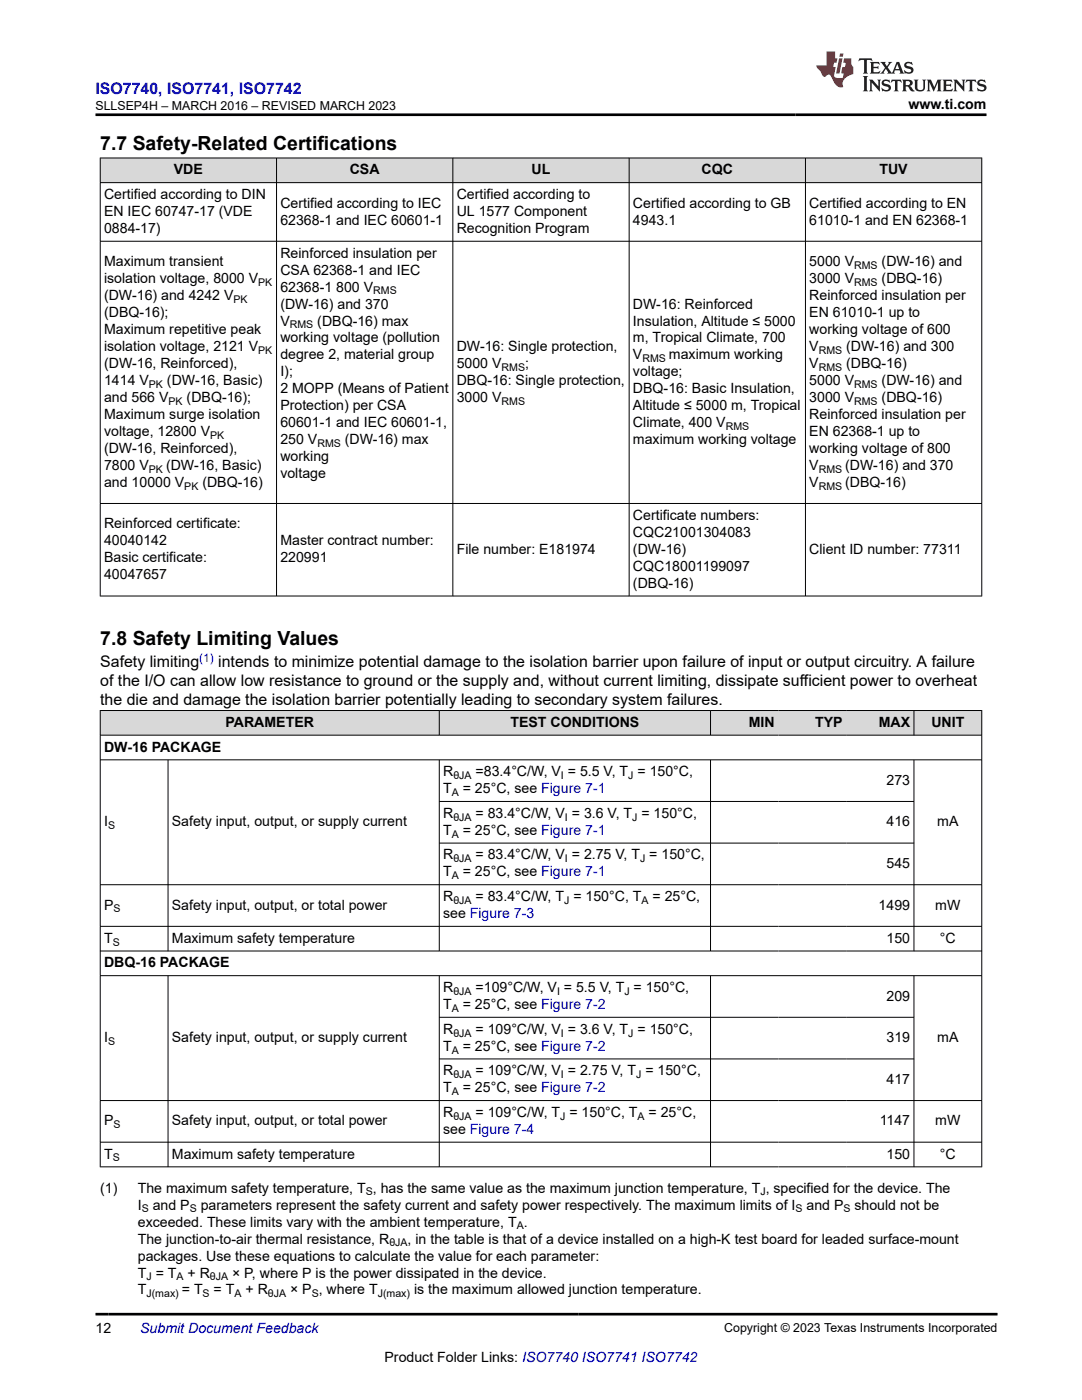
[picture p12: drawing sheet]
<svg xmlns="http://www.w3.org/2000/svg" width="216mm" height="279mm" viewBox="0 0 216 279" stroke-linecap="round" stroke-linejoin="round" font-family="sans-serif">
<defs><g id="words">
<g font-size="3.9">
<text x="20" y="29.9">7.7 Safety-Related Certifications</text>
<text x="20" y="128.7">7.8 Safety Limiting Values</text>
</g>
<text font-size="3.2" fill="#00f" x="19" y="18.7">ISO7740, ISO7741, ISO7742</text>
<g font-size="3.2">
<text x="20" y="133.1">Safety limiting</text>
<text x="20" y="136.9">of the I/O can allow low resistance to ground or the supply and, without current limiting, dissipate sufficient power to overheat</text>
<text x="43.6" y="133.1">intends to minimize potential damage to the isolation barrier upon failure of input or output circuitry. A failure</text>
<text x="20" y="140.7">the die and damage the isolation barrier potentially leading to secondary system failures.</text>
</g>
<g font-size="2.8">
<text x="181.3" y="21.8">www.ti.com</text>
<text x="34.7" y="34.8">VDE</text>
<text x="69.8" y="34.8">CSA</text>
<text x="106.1" y="34.8">UL</text>
<text x="140" y="34.8">CQC</text>
<text x="175.5" y="34.8">TUV</text>
<text x="20.8" y="39.7">Certified according to DIN</text>
<text x="55.9" y="41.4">Certified according to IEC</text>
<text x="91.1" y="39.7">Certified according to</text>
<text x="126.3" y="41.4">Certified according to GB</text>
<text x="161.5" y="41.4">Certified according to EN</text>
<text x="20.8" y="43.1">EN IEC 60747-17 (VDE</text>
<text x="20.8" y="46.5">0884-17)</text>
<text x="55.9" y="44.8">62368-1 and IEC 60601-1</text>
<text x="91.1" y="43.1">UL 1577 Component</text>
<text x="91.1" y="46.5">Recognition Program</text>
<text x="126.3" y="44.8">4943.1</text>
<text x="161.5" y="44.8">61010-1 and EN 62368-1</text>
<text x="20.8" y="53.1">Maximum transient</text>
<text x="55.9" y="51.4">Reinforced insulation per</text>
<text x="161.5" y="53.1">5000 V</text>
<text x="175.9" y="53.1">(DW-16) and</text>
<text x="20.8" y="56.5">isolation voltage, 8000 V</text>
<text x="20.8" y="59.9">(DW-16) and 4242 V</text>
<text x="55.9" y="54.8">CSA 62368-1 and IEC</text>
<text x="55.9" y="58.2">62368-1 800 V</text>
<text x="161.5" y="59.9">Reinforced insulation per</text>
<text x="161.5" y="56.5">3000 V</text>
<text x="175.9" y="56.5">(DBQ-16)</text>
<text x="20.8" y="63.3">(DBQ-16);</text>
<text x="55.9" y="61.6">(DW-16) and 370</text>
<text x="55.9" y="65">V</text>
<text x="63.3" y="65">(DBQ-16) max</text>
<text x="126.3" y="61.6">DW-16: Reinforced</text>
<text x="126.3" y="65">Insulation, Altitude ≤ 5000</text>
<text x="161.5" y="63.3">EN 61010-1 up to</text>
<text x="20.8" y="66.7">Maximum repetitive peak</text>
<text x="20.8" y="70">isolation voltage, 2121 V</text>
<text x="55.9" y="68.4">working voltage (pollution</text>
<text x="55.9" y="71.7">degree 2, material group</text>
<text x="91.1" y="70">DW-16: Single protection,</text>
<text x="126.3" y="68.4">m, Tropical Climate, 700</text>
<text x="126.3" y="71.7">V</text>
<text x="133.5" y="71.7">maximum working</text>
<text x="161.5" y="66.7">working voltage of 600</text>
<text x="161.5" y="70">V</text>
<text x="168.9" y="70">(DW-16) and 300</text>
<text x="20.8" y="73.4">(DW-16, Reinforced),</text>
<text x="20.8" y="76.8">1414 V</text>
<text x="33.3" y="76.8">(DW-16, Basic)</text>
<text x="55.9" y="75.1">I);</text>
<text x="91.1" y="73.4">5000 V</text>
<text x="91.1" y="76.8">DBQ-16: Single protection,</text>
<text x="104.8" y="73.4">;</text>
<text x="126.3" y="75.1">voltage;</text>
<text x="161.5" y="76.8">5000 V</text>
<text x="161.5" y="73.4">V</text>
<text x="168.9" y="73.4">(DBQ-16)</text>
<text x="175.9" y="76.8">(DW-16) and</text>
<text x="20.8" y="80.2">and 566 V</text>
<text x="20.8" y="83.6">Maximum surge isolation</text>
<text x="37.2" y="80.2">(DBQ-16);</text>
<text x="55.9" y="78.5">2 MOPP (Means of Patient</text>
<text x="55.9" y="81.9">Protection) per CSA</text>
<text x="91.1" y="80.2">3000 V</text>
<text x="126.3" y="78.5">DBQ-16: Basic Insulation,</text>
<text x="126.3" y="81.9">Altitude ≤ 5000 m, Tropical</text>
<text x="161.5" y="80.2">3000 V</text>
<text x="161.5" y="83.6">Reinforced insulation per</text>
<text x="175.9" y="80.2">(DBQ-16)</text>
<text x="20.8" y="87">voltage, 12800 V</text>
<text x="55.9" y="85.3">60601-1 and IEC 60601-1,</text>
<text x="55.9" y="88.7">250 V</text>
<text x="68.8" y="88.7">(DW-16) max</text>
<text x="126.3" y="88.7">maximum working voltage</text>
<text x="126.3" y="85.3">Climate, 400 V</text>
<text x="161.5" y="87">EN 62368-1 up to</text>
<text x="20.8" y="90.4">(DW-16, Reinforced),</text>
<text x="20.8" y="93.8">7800 V</text>
<text x="33.1" y="93.8">(DW-16, Basic)</text>
<text x="55.9" y="92.1">working</text>
<text x="55.9" y="95.4">voltage</text>
<text x="161.5" y="90.4">working voltage of 800</text>
<text x="161.5" y="93.8">V</text>
<text x="168.7" y="93.8">(DW-16) and 370</text>
<text x="20.8" y="97.1">and 10000 V</text>
<text x="40.4" y="97.1">(DBQ-16)</text>
<text x="161.5" y="97.1">V</text>
<text x="168.7" y="97.1">(DBQ-16)</text>
<text x="20.8" y="105.4">Reinforced certificate:</text>
<text x="126.3" y="103.8">Certificate numbers:</text>
<text x="126.3" y="107.1">CQC21001304083</text>
<text x="20.8" y="108.8">40040142</text>
<text x="20.8" y="112.2">Basic certificate:</text>
<text x="55.9" y="108.8">Master contract number:</text>
<text x="55.9" y="112.2">220991</text>
<text x="91.1" y="110.5">File number: E181974</text>
<text x="126.3" y="110.5">(DW-16)</text>
<text x="126.3" y="113.9">CQC18001199097</text>
<text x="161.5" y="110.5">Client ID number: 77311</text>
<text x="20.8" y="115.6">40047657</text>
<text x="126.3" y="117.3">(DBQ-16)</text>
<text x="20.8" y="150">DW-16 PACKAGE</text>
<text x="45" y="145.1">PARAMETER</text>
<text x="101.9" y="145.1">TEST CONDITIONS</text>
<text x="149.4" y="145.1">MIN</text>
<text x="162.6" y="145.1">TYP</text>
<text x="175.3" y="145.1">MAX</text>
<text x="185.8" y="145.1">UNIT</text>
<text x="88.4" y="154.9">R</text>
<text x="94.9" y="154.9">=83.4°C/W, V = 5.5 V, T = 150°C,</text>
<text x="88.4" y="158.3">T</text>
<text x="92.3" y="158.3">= 25°C, see Figure 7-1</text>
<text x="176.9" y="156.6">273</text>
<text x="20.8" y="164.9">I</text>
<text x="34.3" y="164.9">Safety input, output, or supply current</text>
<text x="88.4" y="163.2">R</text>
<text x="88.4" y="166.6">T</text>
<text x="92.3" y="166.6">= 25°C, see Figure 7-1</text>
<text x="94.9" y="163.2">= 83.4°C/W, V = 3.6 V, T = 150°C,</text>
<text x="176.9" y="164.9">416</text>
<text x="187" y="164.9">mA</text>
<text x="88.4" y="171.5">R</text>
<text x="94.9" y="171.5">= 83.4°C/W, V = 2.75 V, T = 150°C,</text>
<text x="176.9" y="173.2">545</text>
<text x="88.4" y="179.8">R</text>
<text x="88.4" y="174.9">T</text>
<text x="92.3" y="174.9">= 25°C, see Figure 7-1</text>
<text x="94.9" y="179.8">= 83.4°C/W, T = 150°C, T</text>
<text x="130.2" y="179.8">= 25°C,</text>
<text x="20.8" y="181.5">P</text>
<text x="34.3" y="181.5">Safety input, output, or total power</text>
<text x="88.4" y="183.2">see Figure 7-3</text>
<text x="175.3" y="181.5">1499</text>
<text x="186.6" y="181.5">mW</text>
<text x="20.8" y="188.1">T</text>
<text x="34.3" y="188.1">Maximum safety temperature</text>
<text x="176.9" y="188.1">150</text>
<text x="187.6" y="188.1">°C</text>
<text x="20.8" y="193.1">DBQ-16 PACKAGE</text>
<text x="88.4" y="198">R</text>
<text x="94.9" y="198">=109°C/W, V = 5.5 V, T = 150°C,</text>
<text x="88.4" y="201.4">T</text>
<text x="92.3" y="201.4">= 25°C, see Figure 7-2</text>
<text x="176.9" y="199.7">209</text>
<text x="20.8" y="208">I</text>
<text x="34.3" y="208">Safety input, output, or supply current</text>
<text x="88.4" y="206.3">R</text>
<text x="88.4" y="209.7">T</text>
<text x="92.3" y="209.7">= 25°C, see Figure 7-2</text>
<text x="94.9" y="206.3">= 109°C/W, V = 3.6 V, T = 150°C,</text>
<text x="176.9" y="208">319</text>
<text x="187" y="208">mA</text>
<text x="88.4" y="214.6">R</text>
<text x="94.9" y="214.6">= 109°C/W, V = 2.75 V, T = 150°C,</text>
<text x="88.4" y="218">T</text>
<text x="92.3" y="218">= 25°C, see Figure 7-2</text>
<text x="176.9" y="216.3">417</text>
<text x="20.8" y="224.6">P</text>
<text x="34.3" y="224.6">Safety input, output, or total power</text>
<text x="88.4" y="226.3">see Figure 7-4</text>
<text x="88.4" y="222.9">R</text>
<text x="94.9" y="222.9">= 109°C/W, T = 150°C, T</text>
<text x="129.4" y="222.9">= 25°C,</text>
<text x="175.5" y="224.6">1147</text>
<text x="186.6" y="224.6">mW</text>
<text x="20.8" y="231.2">T</text>
<text x="34.3" y="231.2">Maximum safety temperature</text>
<text x="176.9" y="231.2">150</text>
<text x="187.6" y="231.2">°C</text>
<text x="20" y="238">(1)</text>
<text x="27.5" y="238">The maximum safety temperature, T , has the same value as the maximum junction temperature, T , specified for the device. The</text>
<text x="27.5" y="244.8">exceeded. These limits vary with the ambient temperature, T .</text>
<text x="27.5" y="241.4">I</text>
<text x="30.5" y="241.4">and P</text>
<text x="40.1" y="241.4">parameters represent the safety current and safety power respectively. The maximum limits of I</text>
<text x="160.9" y="241.4">and P</text>
<text x="170.5" y="241.4">should not be</text>
<text x="27.5" y="251.6">packages. Use these equations to calculate the value for each parameter:</text>
<text x="27.5" y="248.2">The junction-to-air thermal resistance, R</text>
<text x="81.3" y="248.2">, in the table is that of a device installed on a high-K test board for leaded surface-mount</text>
<text x="27.5" y="255">T = T</text>
<text x="37.4" y="255">+ R</text>
<text x="46.3" y="255">× P, where P is the power dissipated in the device.</text>
<text x="27.5" y="258.3">T</text>
<text x="36.3" y="258.3">= T</text>
<text x="42.6" y="258.3">= T</text>
<text x="49" y="258.3">+ R</text>
<text x="57.9" y="258.3">× P , where T</text>
<text x="82.6" y="258.3">is the maximum allowed junction temperature.</text>
<text x="19" y="266.1">12</text>
<text x="76.7" y="271.7">Product Folder Links: ISO7740 ISO7741 ISO7742</text>
</g>
<text font-size="2.8" fill="#00f" x="28" y="266.1">Submit Document Feedback</text>
<g font-size="2.5">
<text x="19" y="21.9">SLLSEP4H – MARCH 2016 – REVISED MARCH 2023</text>
<text x="144.5" y="265.8">Copyright © 2023 Texas Instruments Incorporated</text>
</g>
<text font-size="2.4" fill="#00f" x="39.8" y="132.1">(1)</text>
<g font-size="2.1">
<text x="170.4" y="53.7">RMS</text>
<text x="51.5" y="57.1">PK</text>
<text x="74.5" y="58.8">RMS</text>
<text x="170.4" y="57.1">RMS</text>
<text x="46.6" y="60.5">PK</text>
<text x="57.8" y="65.5">RMS</text>
<text x="51.5" y="70.6">PK</text>
<text x="163.4" y="70.6">RMS</text>
<text x="29.7" y="77.4">PK</text>
<text x="100.1" y="74">RMS</text>
<text x="128.2" y="72.3">RMS</text>
<text x="163.4" y="74">RMS</text>
<text x="170.4" y="77.4">RMS</text>
<text x="33.6" y="80.8">PK</text>
<text x="100.1" y="80.8">RMS</text>
<text x="170.4" y="80.8">RMS</text>
<text x="42" y="87.5">PK</text>
<text x="63.3" y="89.2">RMS</text>
<text x="144.8" y="85.9">RMS</text>
<text x="29.7" y="94.3">PK</text>
<text x="163.4" y="94.3">RMS</text>
<text x="36.8" y="97.7">PK</text>
<text x="163.4" y="97.7">RMS</text>
<text x="90.5" y="155.5">θJA</text>
<text x="111.9" y="155.5">I</text>
<text x="125.4" y="155.5">J</text>
<text x="90.1" y="158.9">A</text>
<text x="21.6" y="165.5">S</text>
<text x="90.1" y="167.2">A</text>
<text x="90.5" y="163.8">θJA</text>
<text x="112.7" y="163.8">I</text>
<text x="126.2" y="163.8">J</text>
<text x="90.5" y="172.1">θJA</text>
<text x="112.7" y="172.1">I</text>
<text x="127.7" y="172.1">J</text>
<text x="90.1" y="175.5">A</text>
<text x="22.6" y="182.1">S</text>
<text x="90.5" y="180.4">θJA</text>
<text x="112.6" y="180.4">J</text>
<text x="128" y="180.4">A</text>
<text x="22.5" y="188.7">S</text>
<text x="90.1" y="201.9">A</text>
<text x="90.5" y="198.6">θJA</text>
<text x="111.2" y="198.6">I</text>
<text x="124.6" y="198.6">J</text>
<text x="21.6" y="208.6">S</text>
<text x="90.5" y="206.9">θJA</text>
<text x="111.9" y="206.9">I</text>
<text x="125.4" y="206.9">J</text>
<text x="90.1" y="210.2">A</text>
<text x="90.5" y="215.2">θJA</text>
<text x="111.9" y="215.2">I</text>
<text x="126.9" y="215.2">J</text>
<text x="90.1" y="218.6">A</text>
<text x="22.6" y="225.2">S</text>
<text x="90.5" y="223.5">θJA</text>
<text x="111.8" y="223.5">J</text>
<text x="127.2" y="223.5">A</text>
<text x="22.5" y="231.8">S</text>
<text x="73" y="238.6">S</text>
<text x="151.7" y="238.6">J</text>
<text x="28.3" y="242">S</text>
<text x="37.9" y="242">S</text>
<text x="103.1" y="245.4">A</text>
<text x="158.7" y="242">S</text>
<text x="168.3" y="242">S</text>
<text x="77.7" y="248.7">θJA</text>
<text x="29.2" y="255.5">J</text>
<text x="35.2" y="255.5">A</text>
<text x="41.9" y="255.5">θJA</text>
<text x="29.2" y="258.9">J(max)</text>
<text x="40.4" y="258.9">S</text>
<text x="46.8" y="258.9">A</text>
<text x="53.5" y="258.9">θJA</text>
<text x="62.2" y="258.9">S</text>
<text x="75.4" y="258.9">J(max)</text>
</g>
</g></defs>
<g fill="#d8d8d8">
<path d="M20 31.5h175.9v5h-175.9z" fill-rule="evenodd"/>
<path d="M20.1 31.6h35v4.8h-35z" fill-rule="evenodd"/>
<path d="M55.2 31.6h35.1v4.8h-35.1z" fill-rule="evenodd"/>
<path d="M90.4 31.6h35.1v4.8h-35.1z" fill-rule="evenodd"/>
<path d="M125.6 31.6h35.1v4.8h-35.1z" fill-rule="evenodd"/>
<path d="M160.8 31.6h35v4.8h-35z" fill-rule="evenodd"/>
</g>
<path d="M19.9 31.5h176.1M19.9 36.5h176.1M20 31.5v87.5M55.2 31.5v87.5M90.4 31.5v87.5M125.5 31.5v87.5M160.7 31.5v87.5M195.9 31.5v87.5M19.9 48.1h176.1M19.9 100.5h176.1M19.9 118.9h176.1" fill="none" stroke="#000" stroke-width=".2"/>
<g fill="#d8d8d8">
<path d="M20 141.8h175.9v4.9h-175.9z" fill-rule="evenodd"/>
<path d="M20.1 141.9h67.5v4.8h-67.5z" fill-rule="evenodd"/>
<path d="M87.7 141.9h54v4.8h-54z" fill-rule="evenodd"/>
<path d="M141.8 141.9h13.5v4.8h-13.5z" fill-rule="evenodd"/>
<path d="M155.3 141.9h13.5v4.8h-13.5z" fill-rule="evenodd"/>
<path d="M168.8 141.9h13.5v4.8h-13.5z" fill-rule="evenodd"/>
<path d="M182.4 141.9h13.4v4.8h-13.4z" fill-rule="evenodd"/>
</g>
<g fill="none" stroke="#000" stroke-width=".2">
<path d="M19.9 141.8h176.1M19.9 146.7h176.1M19.9 151.6h176.1M20 141.7v91.2M33.5 151.6v38.3M87.7 141.7v5.1M87.7 151.6v38.3M87.7 159.9h94.7M141.8 141.7v5.1M141.8 151.6v38.3M182.4 141.7v5.1M182.4 151.6v38.3"/>
<path d="M195.9 141.7v91.2M19.9 176.6h176.1M87.7 168.3h94.7M19.9 184.9h176.1M19.9 189.8h176.1M19.9 194.7h176.1M33.5 194.7v38.2M87.7 194.7v38.2M141.8 194.7v38.2M182.4 194.7v38.2M19.9 219.6h176.1M87.7 203h94.7"/>
<path d="M87.7 211.3h94.7M19.9 227.9h176.1M19.9 232.9h176.1"/>
</g>
<path d="M171.5 11.6l-.2 .6 .5-.2h.6v.1v2.2l-.2 .4h1l-.2-.4v-2.2v-.1h.5l.5 .2-.1-.6zM173.6 12.4l.2 .3v1.6l-.2 .4h1.9l.1-.6a1.08 1.08 0 0 1-1.3 .2v-.7h.6l.4 .2v-.7l-.4 .2h-.6v-.5l.2-.2a1 1 0 0 1 1 .3l-.1-.5zM175.7 12.4l.9 1.1-1 1.2h.9l-.2-.2 .5-.8 .4 .8-.2 .2h1.6l-.2-.2 .2-.5h.9l.1 .5-.1 .2h.9l-.2-.4-.8-1.9h-.5l-.9 2.1-.9-1.1 .9-1h-.8l.2 .2-.4 .6-.4-.6 .2-.2zM179 12.8l.4 1h-.7zM180.7 12.5a.65 .65 0 0 0-.2 .7 .65 .65 0 0 0 .6 .5l.6 .1 .1 .3a.79 .79 0 0 1-.7 .4 .79 .79 0 0 1-.7-.5l.1 .7 .2-.1a.93 .93 0 0 0 1.1 0 .93 .93 0 0 0 .4-.9 1.46 1.46 0 0 0-1.2-.6l-.1-.3a1.09 1.09 0 0 1 1.2 .2l-.2-.6-.1 .1-.5-.2zM172.2 15.2l.2 .4v2.2l-.2 .4h1l-.2-.4v-2.2l.2-.4zM173.4 15.9l.2 .4v1.5l-.2 .4h.8l-.3-.4 .1-1.3 1.6 1.8v-2l.2-.4h-.7l.1 .2 .1 1.1-1.2-1.3zM176.2 16a.65 .65 0 0 0-.2 .8 .65 .65 0 0 0 .6 .4l.6 .2 .1 .2a.79 .79 0 0 1-.7 .4 .79 .79 0 0 1-.7-.5l.1 .7 .2-.1a.93 .93 0 0 0 1.1 .1 .93 .93 0 0 0 .4-1 1.46 1.46 0 0 0-1.2-.5l-.1-.4a1.09 1.09 0 0 1 1.2 .2l-.1-.6-.2 .1-.5-.1zM177.9 15.9l-.1 .6a.63 .63 0 0 1 .8-.3v1.6l-.3 .4h1l-.2-.4v-1.6a.66 .66 0 0 1 .8 .3l-.1-.6zM180 15.9l.2 .4v1.5l-.2 .4h1l-.2-.2-.1-.7h.5l.1 .2a.79 .79 0 0 0 1.2 .6l-1-.9a.61 .61 0 0 0 .6-.6 .61 .61 0 0 0-.5-.7zM180.8 16.2h.1a.47 .47 0 0 1 .5 .1 .47 .47 0 0 1 .1 .5l-.1 .1-.7 .1zM182.3 15.9l.2 .2a2.27 2.27 0 0 0 .4 2 1.04 1.04 0 0 0 1.7-.7v-1.3l.2-.2h-.8l.2 .4v1.1a.6 .6 0 0 1-.6 .6 .6 .6 0 0 1-.6-.6v-1.1l.3-.4zM184.9 15.9l.2 .4v1.5l-.2 .4h.8l-.3-.4v-1.4l.9 1.9 .9-1.9v1.4l-.3 .4h1l-.2-.4v-1.5l.2-.4h-.8l-.7 1.5-.6-1.5zM188.1 15.9l.2 .4v1.5l-.2 .4h1.9l.1-.6a1.09 1.09 0 0 1-1.3 .2v-.7h.6l.4 .2v-.6l-.4 .2h-.6v-.6l.2-.1a1.01 1.01 0 0 1 1 .3l-.1-.6zM190.2 15.9l.3 .4v1.5l-.3 .4h.8l-.2-.4v-1.3l1.6 1.8v-2l.2-.4h-.7l.2 .2v1.1l-1.2-1.3zM192.8 15.9l-.1 .6a.63 .63 0 0 1 .8-.3v1.6l-.3 .4h1l-.2-.4v-1.6a.66 .66 0 0 1 .8 .3l-.1-.6zM195.2 16a.65 .65 0 0 0-.2 .8 .65 .65 0 0 0 .6 .4l.6 .2 .2 .2a.79 .79 0 0 1-.7 .4 .79 .79 0 0 1-.7-.5l.1 .7 .2-.1a.93 .93 0 0 0 1 .1 .93 .93 0 0 0 .5-1 1.46 1.46 0 0 0-1.3-.5v-.4a1.09 1.09 0 0 1 1.2 .2l-.2-.6-.2 .1-.5-.1z" fill="#231f20"/>
<path d="M164.9 10.3v2.7h-2l.1 .4 .8 1a.95 .95 0 0 0 1 .9 .59 .59 0 0 1 .5-.4 .59 .59 0 0 1 .5 .3l.4 .8a1.59 1.59 0 0 0 2.1 1.4 1.61 1.61 0 0 1 1-2.3l1-.3-.1-1.5a1.59 1.59 0 0 1-.3-1.7h-1.5l-.2 .9h.6l-.2 .9h-.5l-.2 .9v.3l.4 .1-.1 .9h-.7a.73 .73 0 0 1-1-.7l.3-1.5h-.5l.1-.9h.5l.2-.9h-.5v-1.3zM167.4 11.6l-.6 3.1h.7l.6-3.1zM167.6 10.7l-.1 .6h.7l.1-.6z" fill="#ed1c24"/>
<path d="M19 22.9h177.8M19 262.3h180" fill="none" stroke="#000" stroke-width=".53"/>
<use href="#words"/>
</svg>
